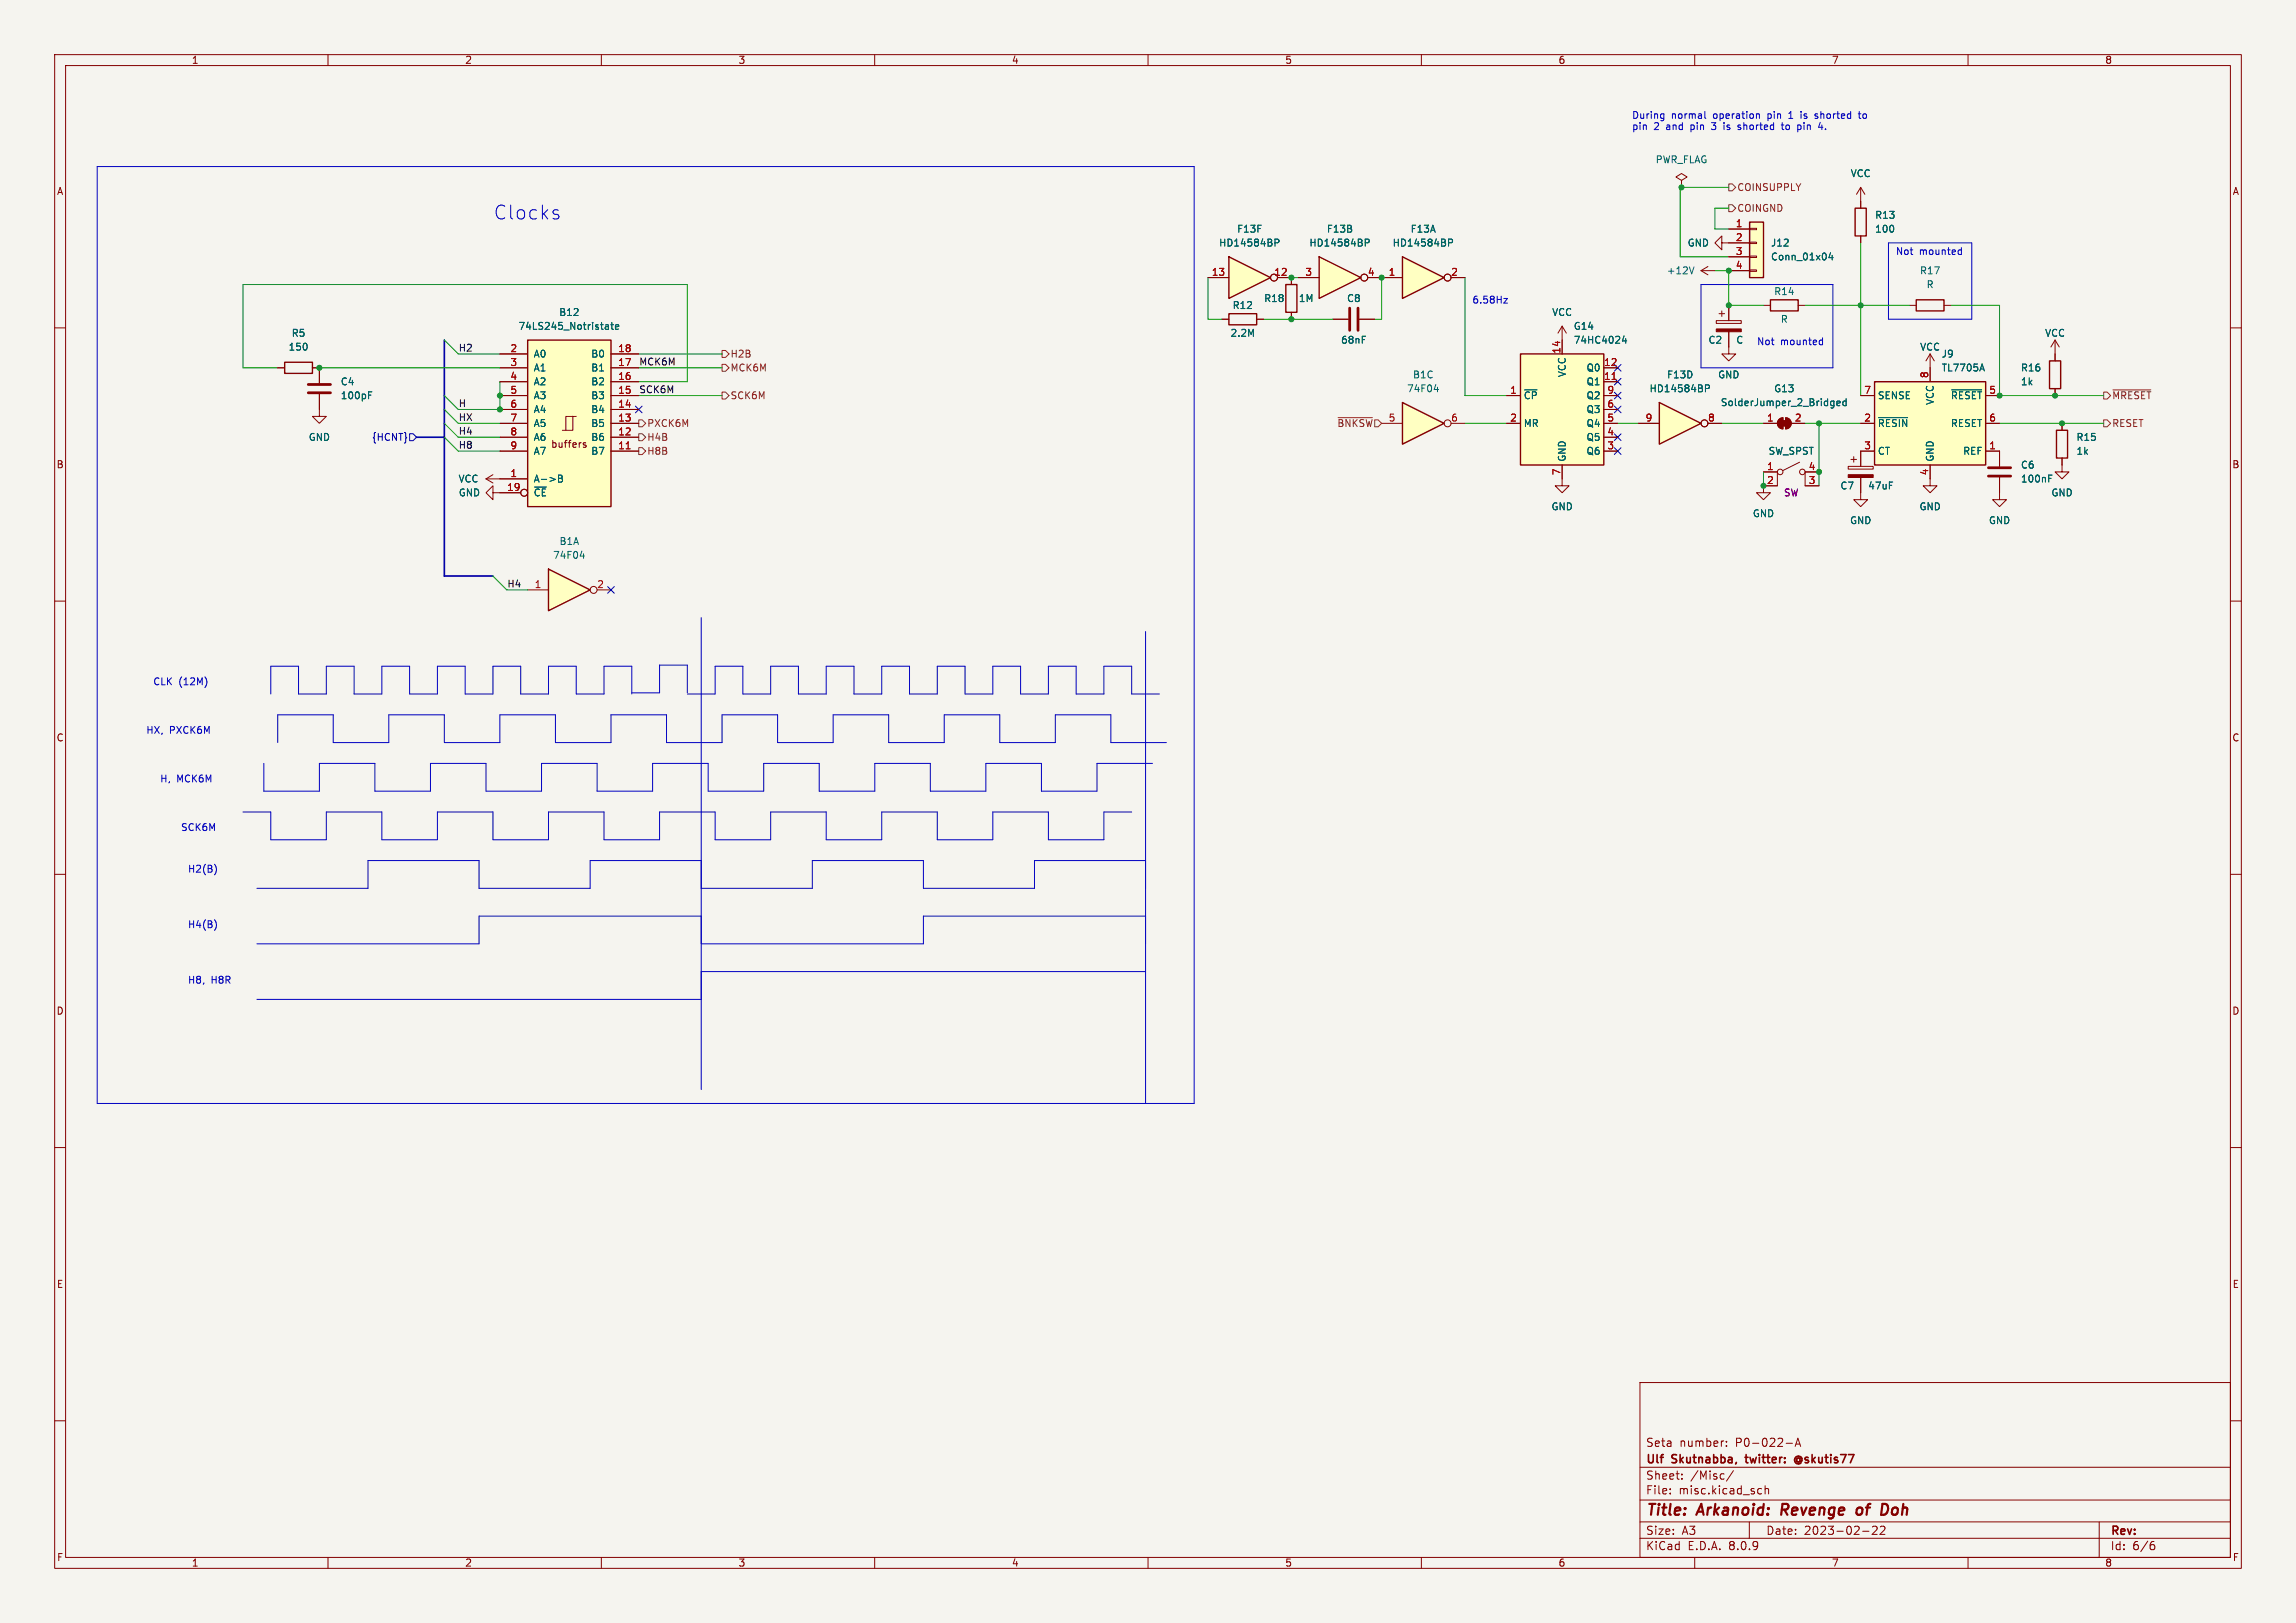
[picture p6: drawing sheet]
<svg xmlns="http://www.w3.org/2000/svg" width="420mm" height="297mm" viewBox="0 0 420 297" stroke-linecap="round" stroke-linejoin="round" font-family="sans-serif">
<defs><g id="words">
<text font-size="3.5" fill="#0000c2" x="90.2" y="40.4">Clocks</text>
<g font-size="2.8" fill="#840000">
<text x="301" y="277.9">Title:</text>
<text x="310.6" y="277.9">Arkanoid:</text>
<text x="326.7" y="277.9">Revenge</text>
<text x="341.3" y="277.9">of</text>
<text x="346.6" y="277.9">Doh</text>
</g>
<g font-size="2.1" fill="#840000">
<text x="301" y="268.2">Ulf</text>
<text x="301" y="265">Seta</text>
<text x="305.9" y="268.2">Skutnabba,</text>
<text x="307.2" y="265">number:</text>
<text x="317.5" y="265">P0-022-A</text>
<text x="320" y="268.2">twitter:</text>
<text x="329.6" y="268.2">@skutis77</text>
<text x="301" y="273.7">File:</text>
<text x="301" y="271">Sheet:</text>
<text x="307.1" y="273.7">misc.kicad_sch</text>
<text x="309.2" y="271">/Misc/</text>
<text x="301" y="281.1">Size:</text>
<text x="307.6" y="281.1">A3</text>
<text x="323" y="281.1">Date:</text>
<text x="330" y="281.1">2023-02-22</text>
<text x="386" y="281.3">Rev:</text>
<text x="301" y="283.9">KiCad</text>
<text x="308.7" y="283.9">E.D.A.</text>
<text x="316.3" y="283.9">8.0.9</text>
<text x="386" y="283.9">Id:</text>
<text x="390.1" y="283.9">6/6</text>
</g>
<g font-size="1.8" fill="#840000">
<text x="35" y="11.9">1</text>
<text x="85" y="11.9">2</text>
<text x="135" y="11.9">3</text>
<text x="185" y="11.9">4</text>
<text x="235" y="11.9">5</text>
<text x="285" y="11.9">6</text>
<text x="335" y="11.9">7</text>
<text x="385" y="11.9">8</text>
<text x="10.3" y="35.9">A</text>
<text x="408.3" y="35.9">A</text>
<text x="100.7" y="82.2">buffers</text>
<text x="10.3" y="85.9">B</text>
<text x="408.2" y="85.9">B</text>
<text x="10.3" y="135.9">C</text>
<text x="408.2" y="135.9">C</text>
<text x="10.3" y="185.9">D</text>
<text x="408.2" y="185.9">D</text>
<text x="10.3" y="235.9">E</text>
<text x="408.3" y="235.9">E</text>
<text x="10.3" y="285.9">F</text>
<text x="35" y="286.9">1</text>
<text x="85" y="286.9">2</text>
<text x="135" y="286.9">3</text>
<text x="185" y="286.9">4</text>
<text x="235" y="286.9">5</text>
<text x="285" y="286.9">6</text>
<text x="335" y="286.9">7</text>
<text x="385" y="286.9">8</text>
<text x="408.3" y="285.9">F</text>
</g>
<g font-size="1.8" fill="#0000c2">
<text x="298.4" y="21.8">During</text>
<text x="298.4" y="23.9">pin</text>
<text x="302.5" y="23.9">2</text>
<text x="304.9" y="23.9">and</text>
<text x="305.7" y="21.8">normal</text>
<text x="309.5" y="23.9">pin</text>
<text x="313.5" y="21.8">operation</text>
<text x="313.6" y="23.9">3</text>
<text x="316" y="23.9">is</text>
<text x="318.8" y="23.9">shorted</text>
<text x="323.6" y="21.8">pin</text>
<text x="327" y="23.9">to</text>
<text x="327.7" y="21.8">1</text>
<text x="330.1" y="21.8">is</text>
<text x="330.1" y="23.9">pin</text>
<text x="332.9" y="21.8">shorted</text>
<text x="334.1" y="23.9">4.</text>
<text x="341.1" y="21.8">to</text>
<text x="346.7" y="46.7">Not</text>
<text x="351.1" y="46.7">mounted</text>
<text x="269.2" y="55.6">6.58Hz</text>
<text x="321.3" y="63.3">Not</text>
<text x="325.7" y="63.3">mounted</text>
<text x="27.9" y="125.5">CLK</text>
<text x="32.7" y="125.5">(12M)</text>
<text x="26.7" y="134.4">HX,</text>
<text x="31" y="134.4">PXCK6M</text>
<text x="29.2" y="143.3">H,</text>
<text x="32.3" y="143.3">MCK6M</text>
<text x="33" y="152.2">SCK6M</text>
<text x="34.3" y="159.8">H2(B)</text>
<text x="34.3" y="169.9">H4(B)</text>
<text x="34.3" y="180.1">H8,</text>
<text x="38.6" y="180.1">H8R</text>
</g>
<g font-size="1.8" fill="#006464">
<text x="302.8" y="30.1">PWR_FLAG</text>
<text x="338.4" y="32.6">VCC</text>
<text x="342.9" y="40.2">R13</text>
<text x="222.9" y="45.3">HD14584BP</text>
<text x="226.2" y="42.8">F13F</text>
<text x="239.4" y="45.3">HD14584BP</text>
<text x="242.6" y="42.8">F13B</text>
<text x="254.7" y="45.3">HD14584BP</text>
<text x="258" y="42.8">F13A</text>
<text x="308.6" y="45.3">GND</text>
<text x="323.9" y="47.9">Conn_01x04</text>
<text x="323.9" y="45.3">J12</text>
<text x="342.9" y="42.8">100</text>
<text x="304.8" y="50.4">+12V</text>
<text x="351.1" y="50.4">R17</text>
<text x="352.3" y="52.9">R</text>
<text x="102.2" y="58">B12</text>
<text x="225.4" y="56.7">R12</text>
<text x="231.1" y="55.5">R18</text>
<text x="237.5" y="55.5">1M</text>
<text x="246.3" y="55.5">C8</text>
<text x="283.8" y="58">VCC</text>
<text x="324.4" y="54.2">R14</text>
<text x="325.7" y="59.3">R</text>
<text x="52.7" y="64.4">150</text>
<text x="53.3" y="61.8">R5</text>
<text x="94.8" y="60.6">74LS245_Notristate</text>
<text x="97.5" y="65.6">A0</text>
<text x="108.1" y="65.6">B0</text>
<text x="225" y="61.8">2.2M</text>
<text x="245.2" y="63.1">68nF</text>
<text x="287.8" y="63.1">74HC4024</text>
<text x="287.8" y="60.6">G14</text>
<text x="312.4" y="63.1">C2</text>
<text x="317.5" y="63.1">C</text>
<text x="351.1" y="64.4">VCC</text>
<text x="355.1" y="65.6">J9</text>
<text x="374" y="61.8">VCC</text>
<text x="62.2" y="70.7">C4</text>
<text x="97.5" y="68.2">A1</text>
<text x="97.5" y="70.7">A2</text>
<text x="108.1" y="70.7">B2</text>
<text x="108.1" y="68.2">B1</text>
<text x="257.3" y="72">74F04</text>
<text x="258.4" y="69.4">B1C</text>
<text x="286.6" y="69.1" transform="rotate(-90 286.6 69.1)">VCC</text>
<text x="290.1" y="70.7">Q1</text>
<text x="290.1" y="68.2">Q0</text>
<text x="301.6" y="72">HD14584BP</text>
<text x="304.8" y="69.4">F13D</text>
<text x="314.2" y="69.4">GND</text>
<text x="324.4" y="72">G13</text>
<text x="355.1" y="68.2">TL7705A</text>
<text x="369.6" y="68.2">R16</text>
<text x="369.6" y="70.7">1k</text>
<text x="62.2" y="73.3">100pF</text>
<text x="97.5" y="73.3">A3</text>
<text x="97.5" y="75.8">A4</text>
<text x="108.1" y="75.8">B4</text>
<text x="108.1" y="73.3">B3</text>
<text x="278.6" y="73.3">~{CP}</text>
<text x="290.1" y="75.8">Q3</text>
<text x="290.1" y="73.3">Q2</text>
<text x="314.7" y="74.5">SolderJumper_2_Bridged</text>
<text x="343.4" y="73.3">SENSE</text>
<text x="353.9" y="74.2" transform="rotate(-90 353.9 74.2)">VCC</text>
<text x="356.8" y="73.3">~{RESET}</text>
<text x="56.4" y="80.9">GND</text>
<text x="97.5" y="78.3">A5</text>
<text x="97.5" y="80.9">A6</text>
<text x="97.5" y="83.4">A7</text>
<text x="108.1" y="83.4">B7</text>
<text x="108.1" y="80.9">B6</text>
<text x="108.1" y="78.3">B5</text>
<text x="278.6" y="78.3">MR</text>
<text x="290.1" y="83.4">Q6</text>
<text x="290.1" y="80.9">Q5</text>
<text x="290.1" y="78.3">Q4</text>
<text x="323.4" y="83.4">SW_SPST</text>
<text x="343.4" y="78.3">~{RESIN}</text>
<text x="343.4" y="83.4">CT</text>
<text x="356.8" y="78.3">RESET</text>
<text x="359" y="83.4">REF</text>
<text x="379.7" y="80.9">R15</text>
<text x="379.7" y="83.4">1k</text>
<text x="83.8" y="88.5">VCC</text>
<text x="97.5" y="88.5">A-&gt;B</text>
<text x="286.6" y="84.6" transform="rotate(-90 286.6 84.6)">GND</text>
<text x="336.6" y="89.8">C7</text>
<text x="341.6" y="89.8">47uF</text>
<text x="353.9" y="84.6" transform="rotate(-90 353.9 84.6)">GND</text>
<text x="369.6" y="86">C6</text>
<text x="369.6" y="88.5">100nF</text>
<text x="83.8" y="91">GND</text>
<text x="97.5" y="91">~{CE}</text>
<text x="283.7" y="93.6">GND</text>
<text x="320.5" y="94.8">GND</text>
<text x="351" y="93.6">GND</text>
<text x="375.2" y="91">GND</text>
<text x="102.3" y="99.9">B1A</text>
<text x="338.3" y="96.1">GND</text>
<text x="363.7" y="96.1">GND</text>
<text x="101.1" y="102.5">74F04</text>
</g>
<g font-size="1.8" fill="#725600">
<text x="317.7" y="35.2">COINSUPPLY</text>
<text x="317.7" y="39">COINGND</text>
<text x="133.5" y="65.6">H2B</text>
<text x="133.5" y="68.2">MCK6M</text>
<text x="133.5" y="73.3">SCK6M</text>
<text x="386.3" y="73.3">~{MRESET}</text>
<text x="118.3" y="78.3">PXCK6M</text>
<text x="118.3" y="83.4">H8B</text>
<text x="118.3" y="80.9">H4B</text>
<text x="244.5" y="78.3">~{BNKSW}</text>
<text x="386.3" y="78.3">RESET</text>
</g>
<g font-size="1.8" fill="#a90000">
<text x="317.4" y="41.7">1</text>
<text x="317.4" y="44.2">2</text>
<text x="317.4" y="46.7">3</text>
<text x="221.6" y="50.5">13</text>
<text x="233" y="50.5">12</text>
<text x="238.7" y="50.5">3</text>
<text x="250.1" y="50.5">4</text>
<text x="253.9" y="50.5">1</text>
<text x="265.4" y="50.5">2</text>
<text x="317.4" y="49.3">4</text>
<text x="93.3" y="64.5">2</text>
<text x="113" y="64.5">18</text>
<text x="285.5" y="64.8" transform="rotate(-90 285.5 64.8)">14</text>
<text x="93.3" y="67.1">3</text>
<text x="93.3" y="69.6">4</text>
<text x="113" y="69.6">16</text>
<text x="113" y="67.1">17</text>
<text x="293.3" y="69.6">11</text>
<text x="293.3" y="67.1">12</text>
<text x="352.8" y="69.3" transform="rotate(-90 352.8 69.3)">8</text>
<text x="93.3" y="72.1">5</text>
<text x="93.3" y="74.7">6</text>
<text x="93.3" y="77.2">7</text>
<text x="113" y="77.2">13</text>
<text x="113" y="74.7">14</text>
<text x="113" y="72.1">15</text>
<text x="253.9" y="77.2">5</text>
<text x="265.4" y="77.2">6</text>
<text x="276.2" y="72.1">1</text>
<text x="276.2" y="77.2">2</text>
<text x="293.9" y="77.2">5</text>
<text x="293.9" y="74.7">6</text>
<text x="293.9" y="72.1">9</text>
<text x="300.9" y="77.2">9</text>
<text x="312.3" y="77.2">8</text>
<text x="323.1" y="77.2">1</text>
<text x="328.2" y="77.2">2</text>
<text x="340.9" y="77.2">2</text>
<text x="340.9" y="72.1">7</text>
<text x="363.8" y="72.1">5</text>
<text x="363.8" y="77.2">6</text>
<text x="93.3" y="79.8">8</text>
<text x="93.3" y="82.3">9</text>
<text x="113" y="82.3">11</text>
<text x="113" y="79.8">12</text>
<text x="293.9" y="82.3">3</text>
<text x="293.9" y="79.8">4</text>
<text x="340.9" y="82.3">3</text>
<text x="363.8" y="82.3">1</text>
<text x="92.7" y="89.9">19</text>
<text x="93.3" y="87.4">1</text>
<text x="285.5" y="87.1" transform="rotate(-90 285.5 87.1)">7</text>
<text x="323.1" y="86.1">1</text>
<text x="323.1" y="88.6">2</text>
<text x="330.8" y="88.6">3</text>
<text x="330.8" y="86.1">4</text>
<text x="352.8" y="87.1" transform="rotate(-90 352.8 87.1)">4</text>
<text x="97.7" y="107.7">1</text>
<text x="109.1" y="107.7">2</text>
</g>
<g font-size="1.8" fill="#0f0f0f">
<text x="83.8" y="64.4">H2</text>
<text x="116.8" y="67">MCK6M</text>
<text x="83.8" y="77.1">HX</text>
<text x="83.8" y="74.6">H</text>
<text x="116.8" y="72">SCK6M</text>
<text x="83.8" y="82.2">H8</text>
<text x="83.8" y="79.7">H4</text>
<text x="92.7" y="107.6">H4</text>
</g>
<text font-size="1.8" fill="#000084" x="67.9" y="80.9">{HCNT}</text>
<text font-size="1.8" fill="#840084" x="326.2" y="91">SW</text>
</g></defs>
<path d="M0 0h420v297h-420z" fill="#f5f4ef" stroke="#f5f4ef" stroke-width=".18"/>
<g fill="none" stroke="#840000" stroke-width=".18">
<path d="M10 10h400v277h-400zM12 12h396v273h-396zM60 10v2M110 10v2M160 10v2M210 10v2M260 10v2M310 10v2M360 10v2M307.6 33l1-.6-1-.6-1 .6 1 .6v1.3M307.6 34.3h.1M340.4 34.3v3.8"/>
<path d="M340.4 34.3l-.8 1.3M340.4 34.3l.7 1.3M311.1 49.5h2.6M311.1 49.5l1.3 .8M312.4 48.8l-1.3 .7M315 44.5v1.2l-1.3-1.2 1.3-1.3v1.3h1.2M322.6 55.9h1.2M328.9 55.9h1.3M340.4 43.2v1.3M349.2 55.9h1.3M355.6 55.9h1.3M10 60h2"/>
<path d="M58.4 74.9v1.3h1.3l-1.3 1.3-1.3-1.3h1.3M408 60h2M10 110h2M408 110h2M10 160h2M408 160h2M10 210h2M408 210h2M300 253h108v32h-108zM10 260h2M300 278.5h108M300 274.5h108"/>
<path d="M300 268.5h108M305.5 273.2v.2M305.5 272.5v.1M307.7 270.5v.2M307.7 269.8v.1M315.8 264.5v.2M315.8 263.8v.1M317.1 269.1l-1.3 1.9M320 278.5v3M321.8 272.4l.4 .1M322.2 273.3l-.4 .1M322.9 272.5l.2-.1 .3 .1 .1 .9"/>
<path d="M322.9 271.9v1.5M326.7 264.1h1.2M328.4 264.7l.5-1.5 .5 1.5M328.5 264.3h.7M342.5 279.4l.6-.1 .2 .1 .1 .3-1 1.1h1M343.9 279.4l.6-.1 .2 .1 .1 .3-.9 1.1h.9M384 278.5v6.5M408 260h2M60 285v2M110 285v2M160 285v2M210 285v2"/>
<path d="M260 285v2M300 281.5h108M310 285v2M340.7 280.2h1.2M360 285v2M393.6 282.7h.4l.2 .2-.1 .5-.5 .2M394 282.1l-.4 .1"/>
</g>
<path d="M326.1 275.2l-.3 2M340.6 276.1a.57 .57 0 0 0-1 .2v.7a.57 .57 0 0 0 1-.2M345.3 275.5a1.38 1.38 0 0 1-.1 1.2" fill="none" stroke="#840000" stroke-width=".4"/>
<path d="M319.2 266.7h.6M329.2 266.9a.36 .36 0 0 0-.5 0 .36 .36 0 0 0 0 .5 .36 .36 0 0 0 .5 .1M329.3 266.5a.71 .71 0 0 0-1 .7 .71 .71 0 0 0 1 .6" fill="none" stroke="#840000" stroke-width=".3"/>
<path d="M339.3 38.1h2.1v5.1h-2.1zM323.8 54.9h5.1v2h-5.1zM350.5 54.9h5.1v2h-5.1z" fill="none" stroke="#840000" stroke-width=".25"/>
<path d="M309.9 48.8l-.5 1.3" fill="none" stroke="#006464" stroke-width=".18"/>
<path d="M320 40.6h2.6v10.2h-2.6z" fill="#ffffc2"/>
<g fill="none" stroke="#840000" stroke-width=".18">
<path d="M285.7 59.7l-.7 1.3M285.7 59.7v2.5M285.7 59.7l.8 1.3M313.9 58.7h4.6v.5h-4.6zM314.5 57.4h1M315 56.9v1M316.2 41.9h3.8M316.2 44.5h3.8M316.2 47h3.8M316.2 49.5h3.8M316.2 55.9v2.8M320 49.4h1.3v.3h-1.3z"/>
<path d="M320 46.9h1.3v.2h-1.3zM320 44.3h1.3v.3h-1.3zM320 41.8h1.3v.2h-1.3zM50.8 67.3h1.3M57.1 67.3h1.3M316.2 60.7v4.1h1.3l-1.3 1.2-1.2-1.2h1.2M322.6 77.5h2.5M325.4 76.8l.7-.3v2a1.02 1.02 0 0 1-.9-.6 1.02 1.02 0 0 1 .2-1.1zM326.6 76.5a1.02 1.02 0 0 1 1.1 1 1.02 1.02 0 0 1-1.1 1zM327.7 77.5h2.5M285.7 87.6v1.3h1.3l-1.3 1.3-1.2-1.3h1.2M322.6 86.4h2.5v2.5h-2.5v1.3h1.2l-1.2 1.2-1.3-1.2h1.3"/>
<path d="M329.2 84.6l-3.1 1.5M332.7 86.4h-2.5v2.5h2.5"/>
<circle cx="325.6" cy="86.4" r=".51"/>
<circle cx="329.7" cy="86.4" r=".51"/>
</g>
<path d="M320 40.6h2.6v10.2h-2.6zM52.1 66.3h5v2h-5z" fill="none" stroke="#840000" stroke-width=".25"/>
<path d="M334.8 46.2l-.3 .9h.8M335.1 46.7v.9M335.1 73.4l.4 .1M335.5 73.4v1l-.3 .3M335.5 74.2h-.4M336 73.8l.6-.1-.1-.2-.3-.1-.2 .2 .1 .6h.4M337.7 73.5l-.4-.1-.2 .2 .1 .6h.5M337.7 73v1.2" fill="none" stroke="#006464" stroke-width=".18"/>
<g fill="#840000" stroke="#840000" stroke-width=".18">
<path d="M325.9 77h1v1h-1z"/>
<path d="M325.4 76.8l.7-.3v2a1.02 1.02 0 0 1-.9-.6 1.02 1.02 0 0 1 .2-1.1z"/>
<path d="M326.6 76.5a1.02 1.02 0 0 1 1.1 1 1.02 1.02 0 0 1-1.1 1z"/>
<path d="M313.9 60.2h4.6v.5h-4.6z"/>
</g>
<path d="M303.5 73.7l7.6 3.8-7.6 3.8z" fill="#ffffc2"/>
<path d="M235.2 52.1h2v5.1h-2zM303.5 73.7l7.6 3.8-7.6 3.8z" fill="none" stroke="#840000" stroke-width=".25"/>
<g fill="none" stroke="#840000" stroke-width=".18">
<path d="M236.2 50.8v1.3M236.2 57.2v1.2M243.8 58.4h2.8M248.7 58.4h2.8M299.7 77.5h3.8M312.4 77.5h2.6"/>
<circle cx="311.8" cy="77.5" r=".63"/>
</g>
<path d="M312 70.4h.5l.2 .3-.1 .3-.6 .1" fill="none" stroke="#006464" stroke-width=".18"/>
<path d="M246.9 56.4v4.1M248.4 56.4v4.1" fill="none" stroke="#840000" stroke-width=".51"/>
<path d="M256.5 73.7l7.7 3.8-7.7 3.8z" fill="#ffffc2"/>
<path d="M256.5 73.7l7.7 3.8-7.7 3.8z" fill="none" stroke="#840000" stroke-width=".25"/>
<g fill="none" stroke="#840000" stroke-width=".18">
<path d="M252.7 77.5h3.8M265.4 77.5h2.6"/>
<circle cx="264.8" cy="77.5" r=".63"/>
</g>
<path d="M262.3 71.3h.8M263 70.9v.8" fill="none" stroke="#006464" stroke-width=".18"/>
<path d="M278.1 64.8h15.3v20.3h-15.3z" fill="#ffffc2"/>
<path d="M278.1 64.8h15.3v20.3h-15.3z" fill="none" stroke="#840000" stroke-width=".25"/>
<path d="M275.6 72.4h2.5M275.6 77.5h2.5M285.7 62.2v2.6M293.4 72.4h2.5M293.4 69.9h2.5M293.4 67.3h2.5M293.4 77.5h2.5M293.4 74.9h2.5M285.7 85.1v2.5M293.4 82.6h2.5M293.4 80h2.5" fill="none" stroke="#840000" stroke-width=".18"/>
<path d="M294.9 69.4h.7" fill="none" stroke="#a90000" stroke-width=".18"/>
<path d="M297.1 61.5l-.3 .9h.8M297.4 62v.8" fill="none" stroke="#006464" stroke-width=".18"/>
<path d="M241.3 47l7.6 3.8-7.6 3.8z" fill="#ffffc2"/>
<path d="M241.3 47l7.6 3.8-7.6 3.8z" fill="none" stroke="#840000" stroke-width=".25"/>
<g fill="none" stroke="#840000" stroke-width=".18">
<path d="M237.5 50.8h3.8M250.2 50.8h2.5"/>
<circle cx="249.6" cy="50.8" r=".63"/>
</g>
<path d="M249.7 43.8h.5l.3 .2-.2 .4h-.6" fill="none" stroke="#006464" stroke-width=".18"/>
<path d="M256.5 47l7.7 3.8-7.7 3.8z" fill="#ffffc2"/>
<path d="M256.5 47l7.7 3.8-7.7 3.8zM374.9 66h2v5.1h-2z" fill="none" stroke="#840000" stroke-width=".25"/>
<g fill="none" stroke="#840000" stroke-width=".18">
<path d="M252.7 50.8h3.8M265.4 50.8h2.6M375.9 62.2v3.8M375.9 71.1v1.3M375.9 62.2l-.7 1.3M375.9 62.2l.8 1.3M88.9 87.6l1.3 .8M88.9 87.6h2.5M90.2 86.9l-1.3 .7M365.8 87.4v4h1.2l-1.2 1.3-1.3-1.3h1.3M365.8 82.6v2.7M377.2 85.1v1.3h1.3l-1.3 1.2-1.3-1.2h1.3"/>
<circle cx="264.8" cy="50.8" r=".63"/>
</g>
<path d="M265 43.8h.5l.2 .2-.1 .4h-.6M374.8 87.5h.4M374.8 86.9h.6" fill="none" stroke="#006464" stroke-width=".18"/>
<path d="M363.7 87.1h4.1M363.7 85.6h4.1" fill="none" stroke="#840000" stroke-width=".51"/>
<path d="M96.5 62.2h15.3v30.5h-15.3z" fill="#ffffc2"/>
<g fill="none" stroke="#840000" stroke-width=".18">
<path d="M58.4 67.3v2.8M58.4 72.1v2.8M91.4 77.5h5.1M91.4 74.9h5.1M91.4 72.4h5.1M91.4 69.9h5.1M91.4 67.3h5.1M91.4 64.8h5.1M104.8 76.2h-1.3v2.5M105.4 76.2h-.6v2.5h-1.9M111.8 77.5h5M111.8 74.9h5"/>
<path d="M111.8 72.4h5M111.8 69.9h5M111.8 67.3h5M111.8 64.8h5M90.2 90.2v1.2l-1.3-1.2 1.3-1.3v1.3h5M91.4 87.6h5.1M91.4 82.6h5.1M91.4 80h5.1M107.2 81.1l-.3-.1-.2 .2v.2l.5 .1v.3h-.5M111.8 82.6h5M111.8 80h5M353.1 87.6v1.3h1.2l-1.2 1.3-1.3-1.3h1.3"/>
<circle cx="95.9" cy="90.2" r=".63"/>
</g>
<path d="M96.5 62.2h15.3v30.5h-15.3z" fill="none" stroke="#840000" stroke-width=".25"/>
<path d="M110.9 59.4h.2l.2 .2v.7M111.3 59.7l-.4 .1M111.7 59.4h.5M111.9 59v1.1l.3 .2M112.6 59.8l.6-.1-.1-.2-.3-.1-.2 .2v.6h.5M67.4 72.3h.4M67.4 71.7h.6M111.3 60.2l-.4 .1M102.2 86.9h.4l.2 .3-.2 .3 .2 .2 .1 .3-.2 .2h-.5zM102.2 87.5h.4" fill="none" stroke="#006464" stroke-width=".18"/>
<path d="M114.5 82.1h.8" fill="none" stroke="#a90000" stroke-width=".18"/>
<path d="M56.4 71.9h4.1M56.4 70.4h4.1" fill="none" stroke="#840000" stroke-width=".51"/>
<path d="M342.9 69.9h20.3v15.2h-20.3z" fill="#ffffc2"/>
<path d="M342.9 69.9h20.3v15.2h-20.3z" fill="none" stroke="#840000" stroke-width=".25"/>
<path d="M340.4 77.5h2.5M340.4 72.4h2.5M353.1 67.3v2.6M363.2 77.5h2.6M363.2 72.4h2.6M340.4 82.6h2.5M353.1 85.1v2.5M363.2 82.6h2.6" fill="none" stroke="#840000" stroke-width=".18"/>
<path d="M343.6 76.4h5.3M357 71.3h5.5M362.3 67.5h.6M362.6 66.6l.4 1.3" fill="none" stroke="#006464" stroke-width=".18"/>
<path d="M100.3 104.1l7.6 3.9-7.6 3.8z" fill="#ffffc2"/>
<path d="M224.8 57.4h5.1v2h-5.1zM376.2 78.7h2v5.1h-2zM100.3 104.1l7.6 3.9-7.6 3.8z" fill="none" stroke="#840000" stroke-width=".25"/>
<g fill="none" stroke="#840000" stroke-width=".18">
<path d="M223.5 58.4h1.3M229.9 58.4h1.2M377.2 77.5v1.2M377.2 83.8v1.3M96.5 108h3.8M109.2 108h2.6"/>
<circle cx="108.6" cy="107.9" r=".63"/>
</g>
<path d="M106.1 101.8h.8M106.7 101.3v.9" fill="none" stroke="#006464" stroke-width=".18"/>
<path d="M224.8 47l7.6 3.8-7.6 3.8z" fill="#ffffc2"/>
<path d="M224.8 47l7.6 3.8-7.6 3.8z" fill="none" stroke="#840000" stroke-width=".25"/>
<g fill="none" stroke="#840000" stroke-width=".18">
<path d="M340.4 36.8v1.3M221 50.8h3.8M223.5 58.4h1.3M229.9 58.4h1.2M233.7 50.8h2.5v1.3M236.2 57.2v1.2M237.5 50.8h3.8M243.8 58.4h2.8M248.7 58.4h2.8M250.2 50.8h6.3M265.4 50.8h2.6M316.2 55.9v2.8"/>
<path d="M316.2 41.9h3.8M316.2 44.5h3.8M316.2 47h3.8M316.2 49.5h3.8M340.4 43.2v1.3M50.8 67.3h1.3M57.1 67.3h1.3v2.8M58.4 72.1v2.8M91.4 77.5h5.1M91.4 72.4h5.1M91.4 69.9h5.1M91.4 67.3h5.1"/>
<path d="M91.4 74.9h5.1M91.4 64.8h5.1M111.8 77.5h5M111.8 72.4h5M111.8 69.9h5M111.8 67.3h5M111.8 74.9h5M111.8 64.8h5M275.6 77.5h2.5M275.6 72.4h2.5M285.7 62.2v2.6M293.4 77.5h2.5"/>
<path d="M293.4 72.4h2.5M293.4 69.9h2.5M293.4 67.3h2.5M293.4 74.9h2.5M299.7 77.5h3.8M312.4 77.5h2.6M316.2 60.7v2.8M322.6 77.5h2.5M327.7 77.5h2.5M340.4 77.5h2.5M340.4 72.4h2.5M353.1 64.8l-.8 1.2"/>
<path d="M353.1 64.8v5.1M353.1 64.8l.7 1.2M363.2 77.5h2.6M363.2 72.4h2.6M375.9 64.8v1.2M375.9 71.1v1.3M377.2 77.5v1.2M91.4 82.6h5.1M91.4 80h5.1M91.4 87.6h5.1M91.4 90.2h3.8M111.8 82.6h5"/>
<path d="M111.8 80h5M285.7 85.1v2.5M293.4 82.6h2.5M293.4 80h2.5M322.6 86.4h2.5M322.6 88.9h2.5M330.2 86.4h2.5M330.2 88.9h2.5M338.1 85.3h4.5v.6h-4.5zM338.6 84.1h1M339.1 83.6v1M340.4 87.4v4h1.2l-1.2 1.3-1.3-1.3h1.3"/>
<path d="M342.9 82.6h-2.5v2.7M353.1 85.1v2.5M363.2 82.6h2.6v2.7M365.8 87.4v2.8M377.2 83.8v1.3"/>
<circle cx="233" cy="50.8" r=".63"/>
<circle cx="249.6" cy="50.8" r=".63"/>
<circle cx="264.8" cy="50.8" r=".63"/>
<circle cx="311.8" cy="77.5" r=".63"/>
<circle cx="95.9" cy="90.2" r=".63"/>
</g>
<g fill="none" stroke="#006464" stroke-width=".18">
<path d="M110.9 59.4h.2l.2 .2v.7M111.3 59.7l-.4 .1M111.7 59.4h.5M111.9 59v1.1l.3 .2M112.6 59.8l.6-.1-.1-.2-.3-.1-.2 .2v.6h.5M233.2 43.8h.5l.3 .2-.2 .4h-.6M249.7 43.8h.5l.3 .2-.2 .4h-.6M265 43.8h.5l.2 .2-.1 .4h-.6M334.8 46.2l-.3 .9h.8M335.1 46.7v.9M67.4 72.3h.4M67.4 71.7h.6"/>
<path d="M111.3 60.2l-.4 .1M297.1 61.5l-.3 .9h.8M297.4 62v.8M312 70.4h.5l.2 .3-.1 .3-.6 .1M335.1 73.4l.4 .1M335.5 73.4v1l-.3 .3M335.5 74.2h-.4M336 73.8l.6-.1-.1-.2-.3-.1-.2 .2 .1 .6h.4M337.7 73.5l-.4-.1-.2 .2 .1 .6h.5M337.7 73v1.2M343.6 76.4h5.3M357 71.3h5.5"/>
<path d="M362.3 67.5h.6M362.6 66.6l.4 1.3M102.2 87.5h.4M102.2 86.9h.4l.2 .3-.2 .3 .2 .2 .1 .3-.2 .2h-.5zM374.8 87.5h.4M374.8 86.9h.6"/>
</g>
<path d="M338.1 86.9h4.5v.5h-4.5z" fill="#840000" stroke="#840000" stroke-width=".18"/>
<g fill="none" stroke="#000084" stroke-width=".18">
<path d="M74.9 79.4h.7l.6 .6-.6 .6h-.7zM116.2 74.3l1.2 1.2M117.4 74.3l-1.2 1.2M295.3 66.7l1.2 1.2M295.3 69.2l1.2 1.3M295.3 79.4l1.2 1.2M295.3 71.8l1.2 1.2M295.3 74.3l1.2 1.2M296.5 66.7l-1.2 1.2M296.5 69.2l-1.2 1.3M296.5 79.4l-1.2 1.2M296.5 71.8l-1.2 1.2"/>
<path d="M296.5 74.3l-1.2 1.2M295.3 81.9l1.2 1.3M296.5 81.9l-1.2 1.3M111.2 107.3l1.2 1.3M112.4 107.3l-1.2 1.3"/>
</g>
<path d="M316.2 33.7h.7l.6 .6-.6 .6h-.7zM316.2 37.5h.7l.6 .6-.6 .6h-.7zM116.8 76.8h.7l.6 .7-.6 .6h-.7zM116.8 79.4h.7l.6 .6-.6 .6h-.7zM132.1 71.8h.6l.6 .6-.6 .6h-.6zM132.1 66.7h.6l.6 .6-.6 .6h-.6zM132.1 64.1h.6l.6 .7-.6 .6h-.6zM244.8 76.4h6.2M384.8 76.8h.6l.7 .7-.7 .6h-.6zM384.8 71.8h.6l.7 .6-.7 .6h-.6zM386.5 71.3h6.9M116.8 81.9h.7l.6 .7-.6 .6h-.7z" fill="none" stroke="#725600" stroke-width=".18"/>
<g fill="none" stroke="#0000c2" stroke-width=".18">
<path d="M17.8 30.5h200.6v171.4h-200.6zM101.9 39.2l.3 .4-.1 .4-.2 .1M101.9 38.4l.2 .1M304 20.8l.4 .1M304.4 20.8v1.1l-.3 .2M304.4 21.6l-.4 .1M311.9 20.4v1.1l.1 .2M315.4 22.9v.8M317.9 23.7h.4M318.3 22.9l-.4 .2 .1 .1 .3 .1M321.3 20.9h.5v.8M325.8 22.9h.5"/>
<path d="M326 22.4v1.1l.3 .2M327.2 21.7h.7M327.3 20.7l-.1 .1M329 22.9h.3l.2 .2-.1 .5-.4 .1M329.5 20.4v.1M329.5 20.8v.9M332 21.6l.4 .1M332.4 20.8l-.4 .2 .1 .2h.3M333 22.4l-.3 .9h.7M333.3 22.9v.8M339.9 20.8h.5M340.1 20.4v1.1l.3 .2"/>
<path d="M275.1 54.6h.7l-.7 .9h.7M311.1 52.1h24.2v15.2h-24.2zM345.4 44.5h15.3v13.9h-15.3zM358.4 45.7l.4 .1M358.8 45.3v1.3M358.8 46.5l-.4 .1M333 62.2l.4 .1M333.4 61.8v1.3M333.4 63l-.4 .1M128.3 113v86.4M209.5 115.6v86.3M37.8 124.4v.9"/>
<path d="M48.3 139.7v5.1h10.1v-5.1h10.2v5.1h10.1v-5.1h10.2v5.1h10.2v-5.1h10.1v5.1h10.2v-5.1h10.1v5.1h10.2v-5.1h10.2v5.1h10.1v-5.1h10.2v5.1h10.1v-5.1h10.2v5.1h10.2v-5.1h10.1M49.5 127v-5.1h5.1v5.1h5.1v-5.1h5.1v5.1h5v-5.1h5.1v5.1h5.1v-5.1h5.1v5.1h5.1v-5.1h5v5.1h5.1v-5.1h5.1v5.1h5.1v-5.1h5.1v5.1M50.8 135.9v-5.1h10.2v5.1h10.1v-5.1h10.2v5.1h10.1v-5.1h10.2v5.1h10.2v-5.1h10.1v5.1h10.2v-5.1h10.1v5.1h10.2v-5.1h10.2v5.1h10.1v-5.1h10.2v5.1h10.1v-5.1h10.2v5.1h10.2M115.6 126.8h5v-5.1h5.1v5.1M125.7 127h5.1v-5.1h5.1v5.1h5.1v-5.1h5v5.1h5.1v-5.1h5.1v5.1h5.1v-5.1h5.1v5.1h5v-5.1h5.1v5.1h5.1v-5.1h5.1v5.1h5.1v-5.1h5v5.1h5.1v-5.1h5.1v5.1h5.1M39.3 158.2a1.49 1.49 0 0 1 0 1.8M44.4 148.6h5.1v5.1h10.2v-5.1h10.1v5.1h10.2v-5.1h10.2v5.1h10.1v-5.1h10.2v5.1h10.1v-5.1h10.2v5.1h10.2v-5.1h10.1v5.1h10.2v-5.1h10.1v5.1h10.2v-5.1h10.2v5.1h10.1v-5.1h5.1M128.3 157.5h-20.4v5.1h-20.3v-5.1h-20.3v5.1h-20.3M209.5 157.5h-20.3v5.1h-20.3v-5.1h-20.3v5.1h-20.3M39.3 168.4a1.49 1.49 0 0 1 0 1.8M128.3 177.8h81.2M128.3 167.6h-40.7v5.1h-40.6"/>
<path d="M209.5 167.6h-40.6v5.1h-40.6M47 182.9h81.3"/>
</g>
<path d="M81.3 62.2v43.2h8.9M76.2 80h5.1" fill="none" stroke="#000084" stroke-width=".3"/>
<g fill="none" stroke="#009600" stroke-width=".18">
<path d="M316.2 38.1h-2.5v3.8h2.5M316.2 34.3h-8.9v12.7h8.9M221 50.8v7.6h2.5M231.1 58.4h12.7M236.2 50.8h1.3M252.7 50.8v7.6h-1.2M268 50.8v21.6h7.6M313.7 49.5h2.5v6.4h6.4M330.2 55.9h19M340.4 44.5v27.9M356.9 55.9h8.9v16.5h19M50.8 67.3h-6.4v-15.2h81.3v17.8h-8.9"/>
<path d="M58.4 67.3h33M81.3 74.9l2.5 2.6h7.6M81.3 62.2l2.5 2.6h7.6M81.3 77.5l2.5 2.5h7.6M91.4 69.9v5h-7.6l-2.5-2.5M116.8 72.4h15.3M116.8 67.3h15.3M116.8 64.8h15.3M268 77.5h7.6M295.9 77.5h3.8M315 77.5h7.6M330.2 77.5h10.2"/>
<path d="M332.7 77.5v11.4M365.8 77.5h19M81.3 80l2.5 2.6h7.6M322.6 86.4v2.5M90.2 105.4l2.5 2.6h3.8"/>
</g>
<path d="M294.9 69.4h.7M114.5 82.1h.8" fill="none" stroke="#a90000" stroke-width=".18"/>
<g fill="#009600" stroke="#009600" stroke-width=".18">
<circle cx="365.8" cy="72.4" r=".46"/>
<circle cx="377.2" cy="77.5" r=".46"/>
<circle cx="375.9" cy="72.4" r=".46"/>
<circle cx="340.4" cy="55.9" r=".46"/>
<circle cx="252.7" cy="50.8" r=".46"/>
<circle cx="307.6" cy="34.3" r=".46"/>
<circle cx="316.2" cy="49.5" r=".46"/>
<circle cx="236.2" cy="50.8" r=".46"/>
<circle cx="316.2" cy="55.9" r=".46"/>
<circle cx="332.7" cy="86.4" r=".46"/>
<circle cx="332.7" cy="77.5" r=".46"/>
<circle cx="322.6" cy="88.9" r=".46"/>
<circle cx="91.4" cy="72.4" r=".46"/>
<circle cx="58.4" cy="67.3" r=".46"/>
<circle cx="91.4" cy="74.9" r=".46"/>
<circle cx="236.2" cy="58.4" r=".46"/>
</g>
<use href="#words"/>
</svg>
